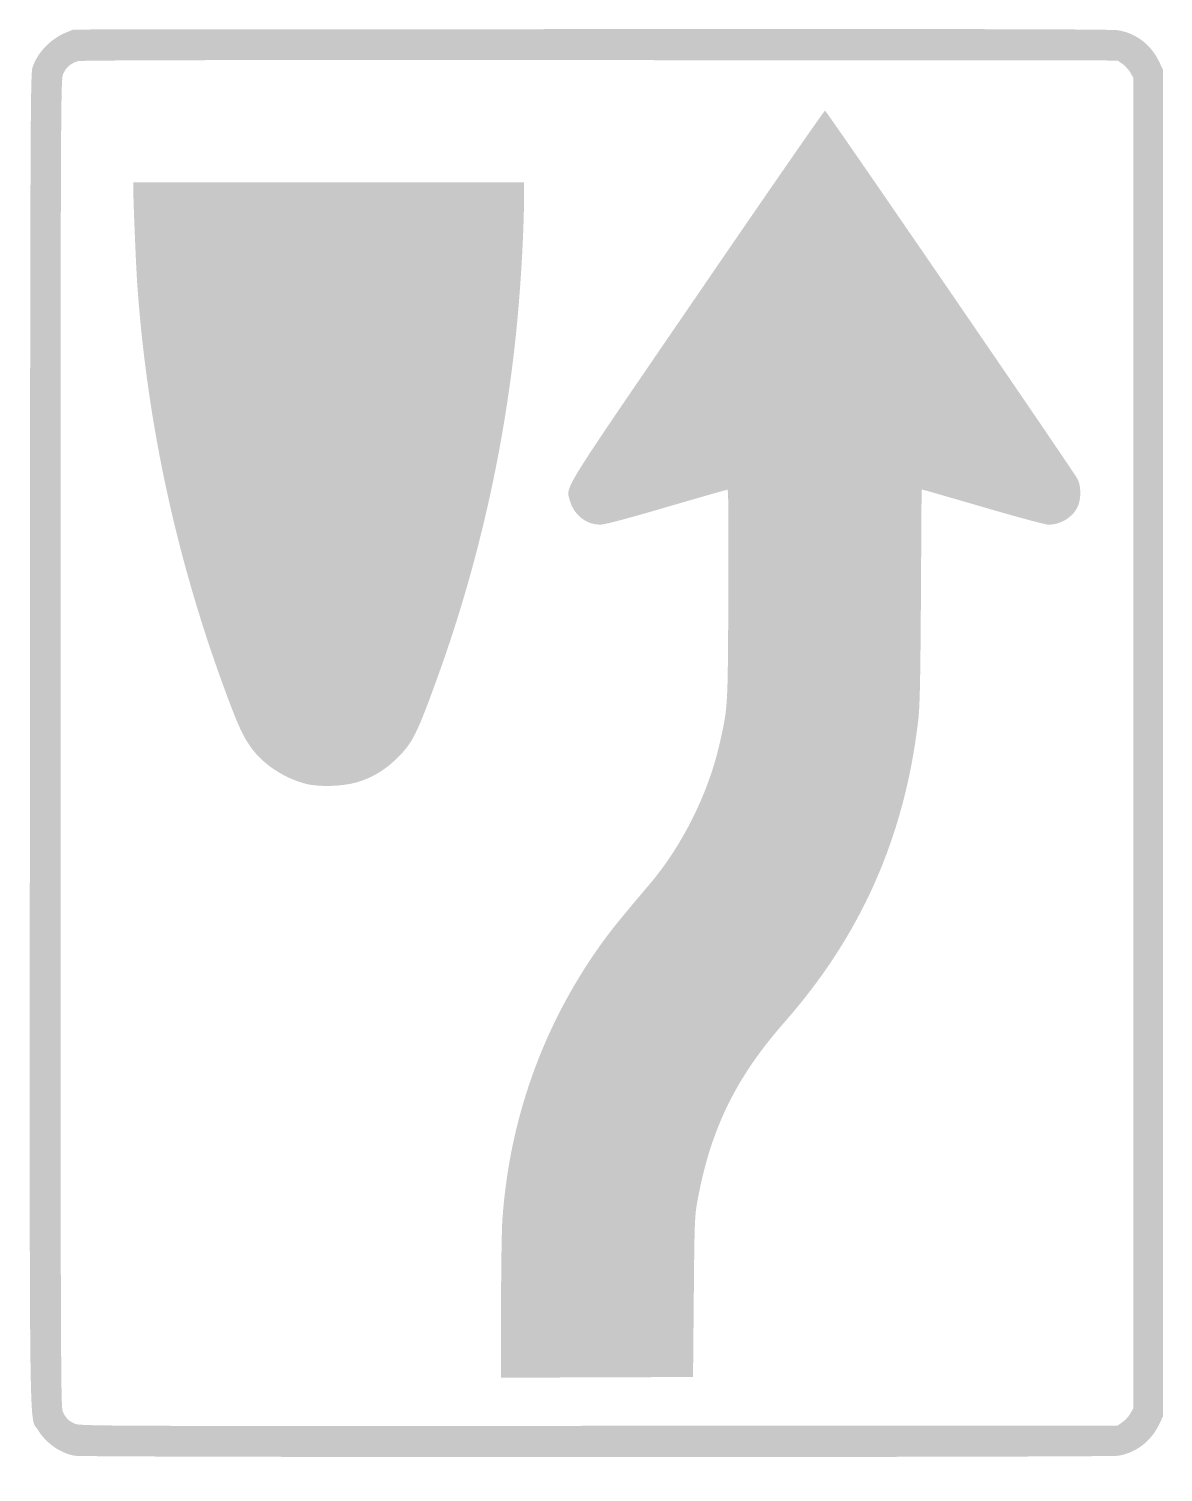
# Model space of a CAD drawing. Header units: inches. Extents: x -11.9 to 11.9, y -15.3 to 15.
import ezdxf

# ---------------------------------------------------------------- set-up
doc = ezdxf.new("R2010")
doc.units = ezdxf.units.IN
doc.header["$MEASUREMENT"] = 0

msp = doc.modelspace()

# ---------------------------------------------------------------- hatches: boundary and pattern name
h = msp.add_hatch(color=7)
edge = h.paths.add_edge_path()
edge.add_spline(control_points=[(-10.963, -14.97), (-11.263, -14.92), (-11.573, -14.703), (-11.739, -14.428), (-11.93, -14.109), (-11.916, -15.314), (-11.908, 0.091), (-11.901, 13.238), (-11.898, 14.06), (-11.852, 14.195), (-11.745, 14.507), (-11.471, 14.792), (-11.151, 14.922)], knot_values=[0, 0, 0, 0, 1, 1, 1, 2, 2, 2, 3, 3, 3, 4, 4, 4, 4], degree=3, periodic=0)
edge.add_line((-11.151, 14.922), (-10.995, 14.986))
edge.add_line((-10.995, 14.986), (-0.113, 14.994))
edge.add_spline(control_points=[(-0.113, 14.994), (7.678, 15), (10.821, 14.993), (10.951, 14.971), (11.329, 14.907), (11.636, 14.676), (11.807, 14.329)], knot_values=[0, 0, 0, 0, 1, 1, 1, 2, 2, 2, 2], degree=3, periodic=0)
edge.add_line((11.807, 14.329), (11.901, 14.138))
edge.add_line((11.901, 14.138), (11.901, 0))
edge.add_line((11.901, 0), (11.901, -14.138))
edge.add_line((11.901, -14.138), (11.807, -14.329))
edge.add_spline(control_points=[(11.807, -14.329), (11.639, -14.67), (11.336, -14.901), (10.969, -14.969), (10.768, -15.006), (-10.742, -15.007), (-10.963, -14.97)], knot_values=[0, 0, 0, 0, 1, 1, 1, 2, 2, 2, 2], degree=3, periodic=0)
edge = h.paths.add_edge_path(flags=0)
edge.add_spline(control_points=[(11.045, -14.265), (11.102, -14.226), (11.177, -14.143), (11.213, -14.081)], knot_values=[0, 0, 0, 0, 1, 1, 1, 1], degree=3, periodic=0)
edge.add_line((11.213, -14.081), (11.278, -13.967))
edge.add_line((11.278, -13.967), (11.278, 0))
edge.add_line((11.278, 0), (11.278, 13.967))
edge.add_line((11.278, 13.967), (11.213, 14.081))
edge.add_spline(control_points=[(11.213, 14.081), (11.177, 14.143), (11.102, 14.226), (11.045, 14.265)], knot_values=[0, 0, 0, 0, 1, 1, 1, 1], degree=3, periodic=0)
edge.add_line((11.045, 14.265), (10.943, 14.335))
edge.add_line((10.943, 14.335), (0.073, 14.343))
edge.add_spline(control_points=[(0.073, 14.343), (-7.402, 14.349), (-10.829, 14.342), (-10.899, 14.322), (-11.043, 14.281), (-11.149, 14.189), (-11.21, 14.054), (-11.261, 13.942), (-11.263, 13.508), (-11.264, 0.006), (-11.264, -12.469), (-11.26, -13.937), (-11.221, -14.031), (-11.162, -14.171), (-11.102, -14.234), (-10.967, -14.296), (-10.858, -14.346), (-10.483, -14.348), (0.045, -14.341)], knot_values=[0, 0, 0, 0, 1, 1, 1, 2, 2, 2, 3, 3, 3, 4, 4, 4, 5, 5, 5, 6, 6, 6, 6], degree=3, periodic=0)
edge.add_line((0.045, -14.341), (10.943, -14.335))
edge.add_line((10.943, -14.335), (11.045, -14.265))
h = msp.add_hatch(color=7)
edge = h.paths.add_edge_path()
edge.add_spline(control_points=[(-2.009, -11.866), (-2.009, -11.06), (-1.996, -10.216), (-1.98, -9.991), (-1.831, -7.902), (-1.135, -5.951), (0.066, -4.26), (0.292, -3.943), (0.463, -3.731), (1.118, -2.958), (1.807, -2.144), (2.352, -1.045), (2.587, 0.005), (2.757, 0.767), (2.754, 0.709), (2.766, 3.106), (2.773, 4.611), (2.768, 5.321), (2.748, 5.321), (2.732, 5.321), (2.153, 5.155), (1.462, 4.953), (0.597, 4.7), (0.162, 4.585), (0.067, 4.586), (-0.228, 4.587), (-0.492, 4.803), (-0.568, 5.104), (-0.643, 5.402), (-0.783, 5.177), (2.117, 9.413), (3.575, 11.544), (4.782, 13.285), (4.797, 13.283), (4.828, 13.277), (10.017, 5.71), (10.105, 5.541), (10.178, 5.403), (10.179, 5.123), (10.107, 4.965), (10.007, 4.745), (9.749, 4.585), (9.495, 4.585), (9.436, 4.585), (8.846, 4.743), (8.182, 4.937), (7.519, 5.13), (6.943, 5.297), (6.901, 5.307)], knot_values=[0, 0, 0, 0, 1, 1, 1, 2, 2, 2, 3, 3, 3, 4, 4, 4, 5, 5, 5, 6, 6, 6, 7, 7, 7, 8, 8, 8, 9, 9, 9, 10, 10, 10, 11, 11, 11, 12, 12, 12, 13, 13, 13, 14, 14, 14, 15, 15, 15, 16, 16, 16, 16], degree=3, periodic=0)
edge.add_line((6.901, 5.307), (6.826, 5.326))
edge.add_line((6.826, 5.326), (6.812, 3.08))
edge.add_spline(control_points=[(6.812, 3.08), (6.801, 1.294), (6.789, 0.759), (6.754, 0.464), (6.464, -1.982), (5.553, -4.036), (3.95, -5.858), (2.921, -7.029), (2.395, -8.105), (2.118, -9.608), (2.059, -9.927), (2.054, -10.055), (2.04, -11.632)], knot_values=[0, 0, 0, 0, 1, 1, 1, 2, 2, 2, 3, 3, 3, 4, 4, 4, 4], degree=3, periodic=0)
edge.add_line((2.04, -11.632), (2.024, -13.316))
edge.add_line((2.024, -13.316), (0.007, -13.323))
edge.add_line((0.007, -13.323), (-2.009, -13.331))
edge.add_line((-2.009, -13.331), (-2.009, -11.866))
h = msp.add_hatch(color=7)
edge = h.paths.add_edge_path()
edge.add_spline(control_points=[(-6.134, -0.851), (-6.565, -0.734), (-6.99, -0.457), (-7.233, -0.133), (-7.419, 0.115), (-7.52, 0.329), (-7.778, 1.021), (-8.816, 3.81), (-9.439, 6.663), (-9.65, 9.594), (-9.678, 9.984), (-9.735, 11.352), (-9.736, 11.639)], knot_values=[0, 0, 0, 0, 1, 1, 1, 2, 2, 2, 3, 3, 3, 4, 4, 4, 4], degree=3, periodic=0)
edge.add_line((-9.736, 11.639), (-9.736, 11.774))
edge.add_line((-9.736, 11.774), (-5.632, 11.774))
edge.add_line((-5.632, 11.774), (-1.528, 11.774))
edge.add_line((-1.528, 11.774), (-1.528, 11.399))
edge.add_spline(control_points=[(-1.528, 11.399), (-1.528, 10.877), (-1.575, 9.959), (-1.642, 9.163), (-1.863, 6.537), (-2.439, 3.889), (-3.322, 1.443), (-3.774, 0.189), (-3.862, 0.01), (-4.187, -0.311), (-4.436, -0.558), (-4.677, -0.707), (-4.995, -0.811), (-5.308, -0.914), (-5.832, -0.932), (-6.134, -0.851)], knot_values=[0, 0, 0, 0, 1, 1, 1, 2, 2, 2, 3, 3, 3, 4, 4, 4, 5, 5, 5, 5], degree=3, periodic=0)

doc.saveas('drawing.dxf')
